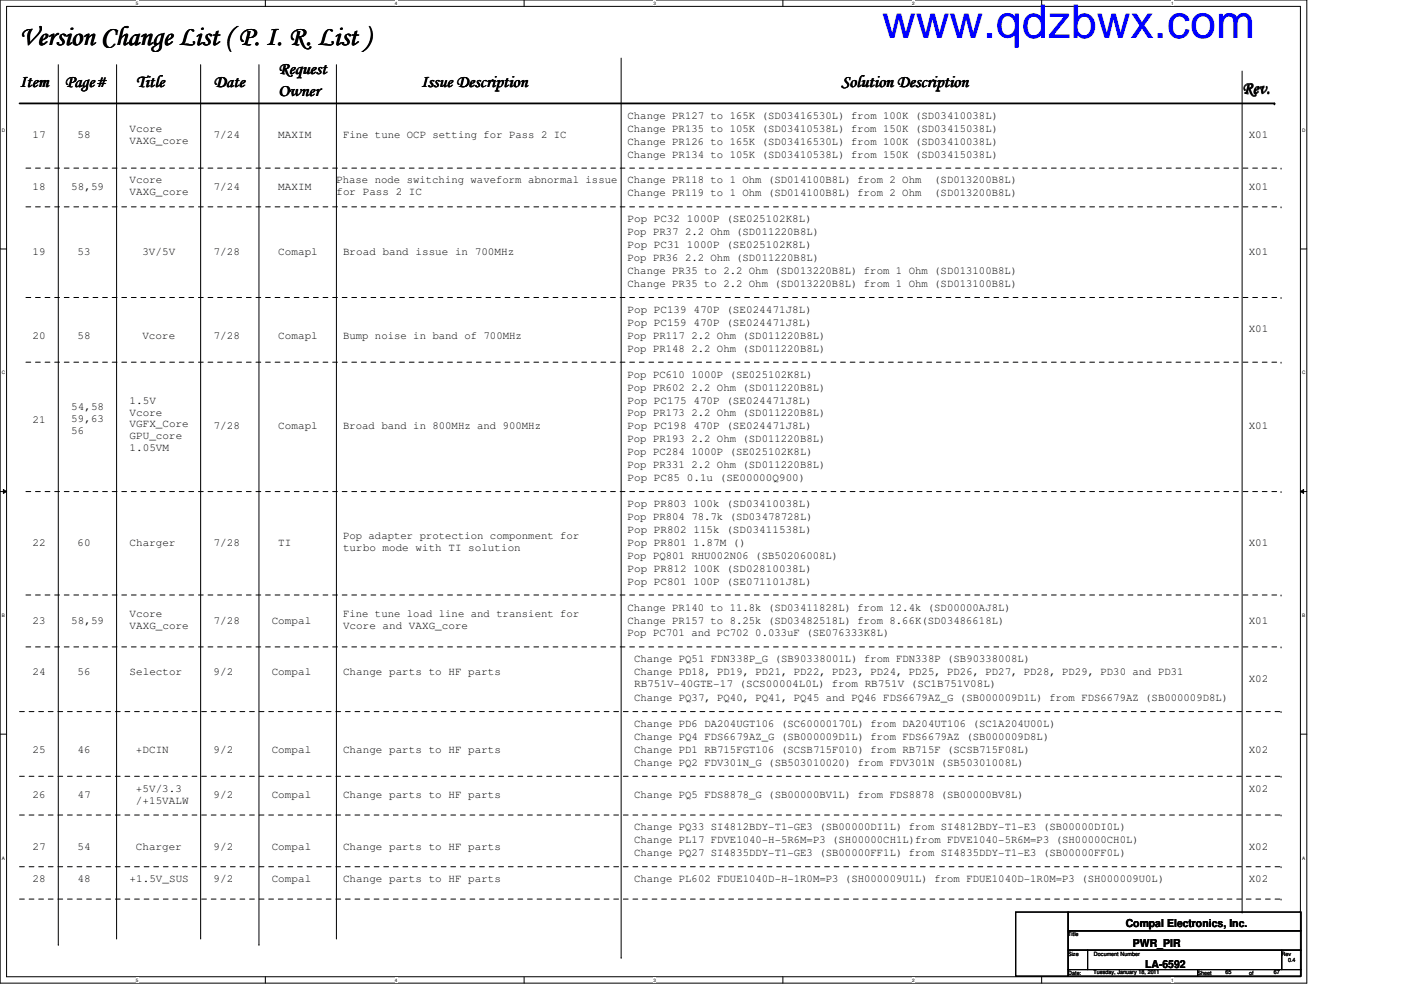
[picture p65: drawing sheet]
<svg xmlns="http://www.w3.org/2000/svg" width="297mm" height="210mm" viewBox="0 0 297 210" stroke-linecap="round" stroke-linejoin="round" font-family="sans-serif">
<defs><g id="words">
<text font-size="9.9" fill="#00f" x="187" y="8">www.qdzbwx.com</text>
<text font-size="5.9" x="4.2" y="9.5">Version Change List ( P. I. R. List )</text>
<g font-size="3.7">
<text x="59.1" y="15.7">Request</text>
<text x="4.1" y="18.5">Item</text>
<text x="13.8" y="18.5">Page#</text>
<text x="28.8" y="18.5">Title</text>
<text x="45.3" y="18.5">Date</text>
<text x="59.1" y="20.4">Owner</text>
<text x="89.3" y="18.5">Issue Description</text>
<text x="178.4" y="18.5">Solution Description</text>
<text x="263.4" y="19.8">Rev.</text>
</g>
<g font-size="2.3">
<text x="6.9" y="29.3">17</text>
<text x="16.5" y="29.3">58</text>
<text x="27.5" y="27.9">Vcore</text>
<text x="45.3" y="29.3">7/24</text>
<text x="59" y="29.3">MAXIM</text>
<text x="72.7" y="29.3">Fine tune OCP setting for Pass 2 IC</text>
<text x="133.1" y="27.9">Change PR135 to 105K (SD03410538L) from 150K (SD03415038L)</text>
<text x="133.1" y="25.2">Change PR127 to 165K (SD03416530L) from 100K (SD03410038L)</text>
<text x="264.7" y="29.3">X01</text>
<text x="27.5" y="30.5">VAXG_core</text>
<text x="133.1" y="33.4">Change PR134 to 105K (SD03410538L) from 150K (SD03415038L)</text>
<text x="133.1" y="30.7">Change PR126 to 165K (SD03416530L) from 100K (SD03410038L)</text>
<text x="6.9" y="40.3">18</text>
<text x="15.1" y="40.3">58,59</text>
<text x="27.5" y="38.9">Vcore</text>
<text x="27.5" y="41.4">VAXG_core</text>
<text x="45.3" y="40.3">7/24</text>
<text x="59" y="40.3">MAXIM</text>
<text x="71.3" y="38.9">Phase node switching waveform abnormal issue</text>
<text x="71.3" y="41.4">for Pass 2 IC</text>
<text x="133.1" y="38.9">Change PR118 to 1 Ohm (SD014100B8L) from 2 Ohm</text>
<text x="133.1" y="41.7">Change PR119 to 1 Ohm (SD014100B8L) from 2 Ohm</text>
<text x="198.1" y="38.9">(SD013200B8L)</text>
<text x="198.1" y="41.7">(SD013200B8L)</text>
<text x="264.7" y="40.3">X01</text>
<text x="133.1" y="47.2">Pop PC32 1000P (SE025102K8L)</text>
<text x="133.1" y="49.9">Pop PR37 2.2 Ohm (SD011220B8L)</text>
<text x="133.1" y="52.6">Pop PC31 1000P (SE025102K8L)</text>
<text x="6.9" y="54">19</text>
<text x="16.5" y="54">53</text>
<text x="30.2" y="54">3V/5V</text>
<text x="45.3" y="54">7/28</text>
<text x="59" y="54">Comapl</text>
<text x="72.7" y="54">Broad band issue in 700MHz</text>
<text x="133.1" y="55.4">Pop PR36 2.2 Ohm (SD011220B8L)</text>
<text x="133.1" y="58.1">Change PR35 to 2.2 Ohm (SD013220B8L) from 1 Ohm (SD013100B8L)</text>
<text x="264.7" y="54">X01</text>
<text x="133.1" y="60.9">Change PR35 to 2.2 Ohm (SD013220B8L) from 1 Ohm (SD013100B8L)</text>
<text x="6.9" y="71.8">20</text>
<text x="16.5" y="71.8">58</text>
<text x="30.2" y="71.8">Vcore</text>
<text x="45.3" y="71.8">7/28</text>
<text x="59" y="71.8">Comapl</text>
<text x="72.7" y="71.8">Bump noise in band of 700MHz</text>
<text x="133.1" y="66.3">Pop PC139 470P (SE024471J8L)</text>
<text x="133.1" y="69.1">Pop PC159 470P (SE024471J8L)</text>
<text x="133.1" y="71.8">Pop PR117 2.2 Ohm (SD011220B8L)</text>
<text x="264.7" y="70.5">X01</text>
<text x="133.1" y="74.6">Pop PR148 2.2 Ohm (SD011220B8L)</text>
<text x="133.1" y="82.8">Pop PR602 2.2 Ohm (SD011220B8L)</text>
<text x="133.1" y="80.1">Pop PC610 1000P (SE025102K8L)</text>
<text x="6.9" y="89.7">21</text>
<text x="15.1" y="86.9">54,58</text>
<text x="15.1" y="89.5">59,63</text>
<text x="27.5" y="85.6">1.5V</text>
<text x="27.5" y="88.1">Vcore</text>
<text x="133.1" y="85.6">Pop PC175 470P (SE024471J8L)</text>
<text x="133.1" y="88.3">Pop PR173 2.2 Ohm (SD011220B8L)</text>
<text x="15.1" y="92">56</text>
<text x="27.5" y="90.6">VGFX_Core</text>
<text x="27.5" y="93.2">GPU_core</text>
<text x="27.5" y="95.7">1.05VM</text>
<text x="45.3" y="91.1">7/28</text>
<text x="59" y="91.1">Comapl</text>
<text x="72.7" y="91.1">Broad band in 800MHz and 900MHz</text>
<text x="133.1" y="91.1">Pop PC198 470P (SE024471J8L)</text>
<text x="133.1" y="93.8">Pop PR193 2.2 Ohm (SD011220B8L)</text>
<text x="264.7" y="91.1">X01</text>
<text x="133.1" y="99.3">Pop PR331 2.2 Ohm (SD011220B8L)</text>
<text x="133.1" y="96.5">Pop PC284 1000P (SE025102K8L)</text>
<text x="133" y="107.5">Pop PR803 100k (SD03410038L)</text>
<text x="133.1" y="102">Pop PC85 0.1u (SE00000Q900)</text>
<text x="133.1" y="110.2">Pop PR804 78.7k (SD03478728L)</text>
<text x="133.1" y="113">Pop PR802 115k (SD03411538L)</text>
<text x="6.9" y="115.7">22</text>
<text x="16.5" y="115.7">60</text>
<text x="27.5" y="115.7">Charger</text>
<text x="45.3" y="115.7">7/28</text>
<text x="59" y="115.7">TI</text>
<text x="72.7" y="114.3">Pop adapter protection componment for</text>
<text x="72.7" y="116.9">turbo mode with TI solution</text>
<text x="133.1" y="115.7">Pop PR801 1.87M ()</text>
<text x="133.1" y="118.5">Pop PQ801 RHU002N06 (SB50206008L)</text>
<text x="264.7" y="115.7">X01</text>
<text x="133.1" y="121.2">Pop PR812 100K (SD02810038L)</text>
<text x="133.1" y="124">Pop PC801 100P (SE071101J8L)</text>
<text x="27.5" y="130.8">Vcore</text>
<text x="72.7" y="130.8">Fine tune load line and transient for</text>
<text x="133.1" y="129.5">Change PR140 to 11.8k (SD03411828L) from 12.4k (SD00000AJ8L)</text>
<text x="6.9" y="132.2">23</text>
<text x="15.1" y="132.2">58,59</text>
<text x="27.5" y="133.3">VAXG_core</text>
<text x="45.3" y="132.2">7/28</text>
<text x="57.6" y="132.2">Compal</text>
<text x="72.7" y="133.3">Vcore and VAXG_core</text>
<text x="133.1" y="134.9">Pop PC701 and PC702 0.033uF (SE076333K8L)</text>
<text x="133.1" y="132.2">Change PR157 to 8.25k (SD03482518L) from 8.66K(SD03486618L)</text>
<text x="264.7" y="132.2">X01</text>
<text x="6.9" y="143.2">24</text>
<text x="16.5" y="143.2">56</text>
<text x="27.5" y="143.2">Selector</text>
<text x="45.3" y="143.2">9/2</text>
<text x="57.6" y="143.2">Compal</text>
<text x="72.7" y="143.2">Change parts to HF parts</text>
<text x="134.4" y="143.2">Change PD18, PD19, PD21, PD22, PD23, PD24, PD25, PD26, PD27, PD28, PD29, PD30 and PD31</text>
<text x="134.4" y="140.4">Change PQ51 FDN338P_G (SB90338001L) from FDN338P (SB90338008L)</text>
<text x="134.4" y="145.7">RB751V-40GTE-17 (SCS00004L0L) from RB751V (SC1B751V08L)</text>
<text x="134.4" y="148.6">Change PQ37, PQ40, PQ41, PQ45 and PQ46 FDS6679AZ_G (SB000009D1L) from FDS6679AZ (SB000009D8L)</text>
<text x="264.7" y="144.5">X02</text>
<text x="134.4" y="154.1">Change PD6 DA204UGT106 (SC60000170L) from DA204UT106 (SC1A204U00L)</text>
<text x="6.9" y="159.6">25</text>
<text x="16.5" y="159.6">46</text>
<text x="28.8" y="159.6">+DCIN</text>
<text x="45.3" y="159.6">9/2</text>
<text x="57.6" y="159.6">Compal</text>
<text x="72.7" y="159.6">Change parts to HF parts</text>
<text x="134.4" y="159.6">Change PD1 RB715FGT106 (SCSB715F010) from RB715F (SCSB715F08L)</text>
<text x="134.4" y="156.9">Change PQ4 FDS6679AZ_G (SB000009D1L) from FDS6679AZ (SB000009D8L)</text>
<text x="264.7" y="159.6">X02</text>
<text x="28.8" y="167.9">+5V/3.3</text>
<text x="134.4" y="162.3">Change PQ2 FDV301N_G (SB503010020) from FDV301N (SB50301008L)</text>
<text x="264.7" y="167.9">X02</text>
<text x="6.9" y="169.2">26</text>
<text x="16.5" y="169.2">47</text>
<text x="28.8" y="170.4">/+15VALW</text>
<text x="45.3" y="169.2">9/2</text>
<text x="57.6" y="169.2">Compal</text>
<text x="72.7" y="169.2">Change parts to HF parts</text>
<text x="134.4" y="169.2">Change PQ5 FDS8878_G (SB00000BV1L) from FDS8878 (SB00000BV8L)</text>
<text x="134.4" y="176.1">Change PQ33 SI4812BDY-T1-GE3 (SB00000DI1L) from SI4812BDY-T1-E3 (SB00000DI0L)</text>
<text x="134.4" y="178.8">Change PL17 FDVE1040-H-5R6M=P3 (SH00000CH1L)from FDVE1040-5R6M=P3 (SH00000CH0L)</text>
<text x="6.9" y="180.2">27</text>
<text x="16.5" y="180.2">54</text>
<text x="28.8" y="180.2">Charger</text>
<text x="45.3" y="180.2">9/2</text>
<text x="57.6" y="180.2">Compal</text>
<text x="72.7" y="180.2">Change parts to HF parts</text>
<text x="134.4" y="181.6">Change PQ27 SI4835DDY-T1-GE3 (SB00000FF1L) from SI4835DDY-T1-E3 (SB00000FF0L)</text>
<text x="264.7" y="180.2">X02</text>
<text x="6.9" y="187.1">28</text>
<text x="16.5" y="187.1">48</text>
<text x="27.5" y="187.1">+1.5V_SUS</text>
<text x="45.3" y="187.1">9/2</text>
<text x="57.6" y="187.1">Compal</text>
<text x="72.7" y="187.1">Change parts to HF parts</text>
<text x="134.4" y="187.1">Change PL602 FDUE1040D-H-1R0M=P3 (SH000009U1L) from FDUE1040D-1R0M=P3 (SH000009U0L)</text>
<text x="264.7" y="187.1">X02</text>
<text x="238.7" y="196.6">Compal Electronics, Inc.</text>
<text x="240.2" y="200.9">PWR_PIR</text>
<text x="242.8" y="205.1">LA-6592</text>
</g>
<g font-size="1.2">
<text x="226.5" y="198.5">Title</text>
<text x="226.5" y="202.6">Size</text>
<text x="231.9" y="202.6">Document Number</text>
<text x="271.7" y="202.6">Rev</text>
<text x="226.5" y="206.7">Date:</text>
<text x="231.8" y="206.6">Tuesday, January 18, 2011</text>
<text x="253.9" y="206.7">Sheet</text>
<text x="259.8" y="206.6">65</text>
<text x="264.9" y="206.7">of</text>
<text x="270.1" y="206.6">67</text>
<text x="273.1" y="204">0.4</text>
</g>
<g font-size="1">
<text x="28.8" y="1">5</text>
<text x="83.7" y="1">4</text>
<text x="138.6" y="1">3</text>
<text x="193.4" y="1">2</text>
<text x="248.3" y="1">1</text>
<text x=".4" y="27.9">D</text>
<text x="276.1" y="27.9">D</text>
<text x=".4" y="79.4">C</text>
<text x="276.1" y="79.4">C</text>
<text x=".4" y="130.8">B</text>
<text x="276.1" y="130.8">B</text>
<text x=".4" y="182.2">A</text>
<text x="276.1" y="182.2">A</text>
<text x="28.8" y="208.1">5</text>
<text x="83.7" y="208.1">4</text>
<text x="138.6" y="208.1">3</text>
<text x="193.4" y="208.1">2</text>
<text x="248.3" y="208.1">1</text>
</g>
</g></defs>
<path d="M0 0h277.1v208.4h-277.1zM1.4 1.4h274.3v205.7h-274.3z" fill="none" stroke="#000" stroke-width=".21"/>
<g fill="#fff">
<path d="M28.8 .1h.6v1.1h-.6z"/>
<path d="M28.8 207.2h.6v1.1h-.6z"/>
</g>
<path d="M56.3 0v1.4M56.3 207.1v1.3" fill="none" stroke="#000" stroke-width=".21"/>
<g fill="#fff">
<path d="M83.7 .1h.5v1.1h-.5z"/>
<path d="M83.7 207.2h.5v1.1h-.5z"/>
</g>
<path d="M111.1 0v1.4M111.1 207.1v1.3" fill="none" stroke="#000" stroke-width=".21"/>
<g fill="#fff">
<path d="M138.6 .1h.5v1.1h-.5z"/>
<path d="M138.6 207.2h.5v1.1h-.5z"/>
</g>
<path d="M166 0v1.4M166 207.1v1.3" fill="none" stroke="#000" stroke-width=".21"/>
<g fill="#fff">
<path d="M193.4 .1h.6v1.1h-.6z"/>
<path d="M193.4 207.2h.6v1.1h-.6z"/>
</g>
<path d="M220.8 0v1.4M220.8 207.1v1.3" fill="none" stroke="#000" stroke-width=".21"/>
<g fill="#fff">
<path d="M248.3 .1h.5v1.1h-.5z"/>
<path d="M248.3 207.2h.5v1.1h-.5z"/>
<path d="M.4 27.1h.7v1.1h-.7z"/>
<path d="M276.1 27.1h.7v1.1h-.7z"/>
<path d="M.4 78.5h.7v1.1h-.7z"/>
<path d="M276.1 78.5h.7v1.1h-.7z"/>
</g>
<path d="M0 52.8h1.4M275.7 52.8h1.4" fill="none" stroke="#000" stroke-width=".21"/>
<g fill="#fff">
<path d="M.4 129.9h.6v1.1h-.6z"/>
<path d="M276.1 129.9h.6v1.1h-.6z"/>
</g>
<path d="M0 104.2h1.4M.7 103.8l.7 .4-.7 .4zM275.7 104.2l.7-.4v.8zM275.7 104.2h1.4" fill="none" stroke="#000" stroke-width=".21"/>
<path d="M.7 103.8l.7 .4-.7 .4zM275.7 104.2l.7-.4v.8z" fill="#000"/>
<g fill="#fff">
<path d="M.4 181.4h.6v1.1h-.6z"/>
<path d="M276.1 181.4h.6v1.1h-.6z"/>
</g>
<g fill="none" stroke="#000" stroke-width=".21">
<path d="M12.4 13.7v186.5M24.7 13.7v185.2M42.5 13.7v185.2M54.9 13.7v186.5M71.3 13.7v185.2M131.7 12.3v190.7M263.4 15.1v178.3M0 155.7h1.4M275.7 155.7h1.4M24.7 198.9h.1M42.5 198.9h.1M71.3 198.9h.1"/>
<path d="M215.3 193.4h11.2v13.6h-11.2zM226.5 193.4h49.3v4h-49.3zM226.5 197.4h49.3v4.1h-49.3zM263.4 193.4h.1M12.4 200.2h.1M54.9 200.2h.1M131.7 203h.1M226.5 201.5h4.1v4.1h-4.1zM226.5 205.6h27.4v1.4h-27.4zM230.6 201.5h41.1v4.1h-41.1zM253.9 205.6h21.9v1.4h-21.9zM271.7 201.5h4.1v4.1h-4.1z"/>
</g>
<path d="M4.1 21.9h266.1" fill="none" stroke="#000" stroke-width=".38"/>
<circle cx="270.2" cy="21.9" r=".19" fill="#000"/>
<g fill="none" stroke="#000" stroke-width=".21" stroke-dasharray="1 1 1 1 1 1 1 1">
<path d="M5.5 35.6h266.1M271.6 35.6h.1M5.5 43.9h266.1M271.6 43.9h.1M5.5 63.1h266.1M5.5 76.8h266.1M271.6 63.1h.1M271.6 76.8h.1M5.5 104.2h266.1M271.6 104.2h.1M5.5 126.2h266.1M5.5 137.2h266.1"/>
<path d="M271.6 126.2h.1M271.6 137.2h.1M4.1 150.9h267.5M271.6 150.9h.1M4.1 164.6h267.5M4.1 172.8h267.5M271.6 164.6h.1M271.6 172.8h.1M4.1 183.8h267.5M4.1 190.6h267.5M271.6 183.8h.1M271.6 190.6h.1"/>
</g>
<use href="#words"/>
</svg>
